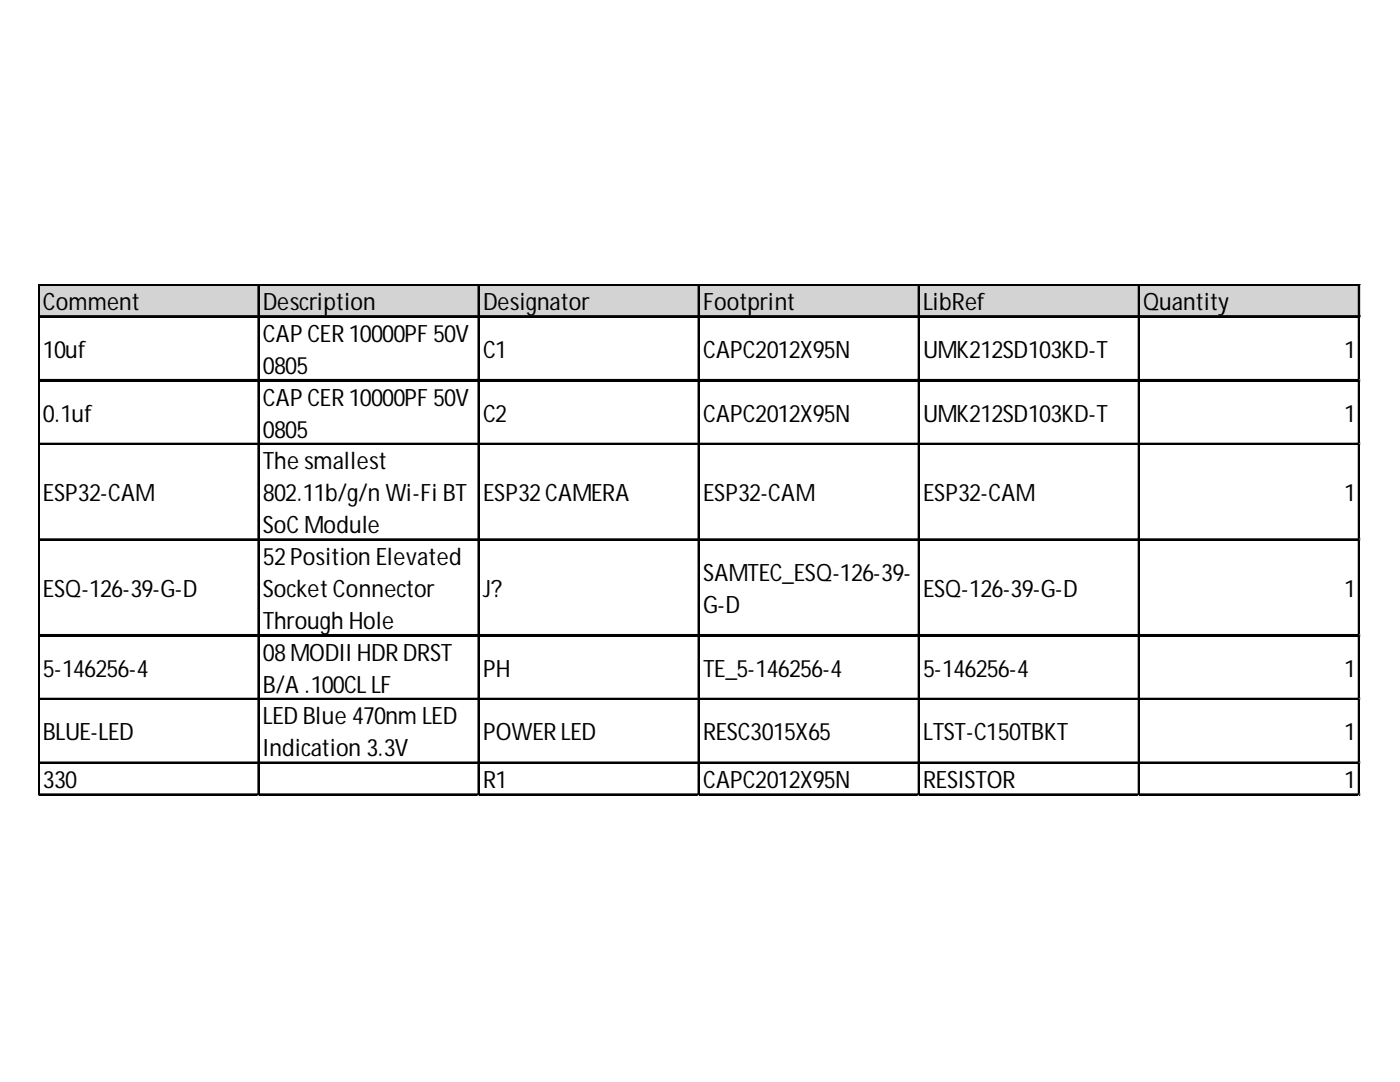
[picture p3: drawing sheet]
<svg xmlns="http://www.w3.org/2000/svg" width="279mm" height="216mm" viewBox="0 0 279 216" stroke-linecap="round" stroke-linejoin="round" font-family="sans-serif">
<defs><g id="words">
<g font-size="4.8">
<text x="8.6" y="61.9">Comment</text>
<text x="52.5" y="61.9">Description</text>
<text x="96.4" y="61.9">Designator</text>
<text x="140.3" y="61.9">Footprint</text>
<text x="184.2" y="61.9">LibRef</text>
<text x="228.2" y="61.9">Quantity</text>
<text x="8.6" y="71.4">10uf</text>
<text x="52.5" y="68.2">CAPCER10000PF 50V</text>
<text x="96.4" y="71.4">C1</text>
<text x="140.3" y="71.4">CAPC2012X95N</text>
<text x="184.2" y="71.4">UMK212SD103KD-T</text>
<text x="268.3" y="71.4">1</text>
<text x="52.5" y="74.6">0805</text>
<text x="52.5" y="80.9">CAPCER10000PF 50V</text>
<text x="8.6" y="84.1">0.1uf</text>
<text x="52.5" y="87.3">0805</text>
<text x="96.4" y="84.1">C2</text>
<text x="140.3" y="84.1">CAPC2012X95N</text>
<text x="184.2" y="84.1">UMK212SD103KD-T</text>
<text x="268.3" y="84.1">1</text>
<text x="52.5" y="93.7">The smallest</text>
<text x="8.6" y="100">ESP32-CAM</text>
<text x="52.5" y="100">802.11b/g/n Wi-Fi BT</text>
<text x="96.4" y="100">ESP32CAMERA</text>
<text x="140.3" y="100">ESP32-CAM</text>
<text x="184.2" y="100">ESP32-CAM</text>
<text x="268.3" y="100">1</text>
<text x="52.5" y="106.4">SoCModule</text>
<text x="52.5" y="112.8">52Position Elevated</text>
<text x="8.6" y="119.1">ESQ-126-39-G-D</text>
<text x="52.5" y="119.1">SocketConnector</text>
<text x="96.4" y="119.1">J?</text>
<text x="140.3" y="115.9">SAMTEC_ESQ-126-39-</text>
<text x="184.2" y="119.1">ESQ-126-39-G-D</text>
<text x="268.3" y="119.1">1</text>
<text x="52.5" y="125.5">Through Hole</text>
<text x="140.3" y="122.3">G-D</text>
<text x="52.5" y="131.8">08MODII HDRDRST</text>
<text x="8.6" y="135">5-146256-4</text>
<text x="96.4" y="135">PH</text>
<text x="140.3" y="135">TE_5-146256-4</text>
<text x="184.2" y="135">5-146256-4</text>
<text x="268.3" y="135">1</text>
<text x="52.5" y="138.2">B/A .100CLLF</text>
<text x="8.6" y="147.7">BLUE-LED</text>
<text x="52.5" y="144.6">LED Blue 470nm LED</text>
<text x="96.4" y="147.7">POWERLED</text>
<text x="140.3" y="147.7">RESC3015X65</text>
<text x="184.2" y="147.7">LTST-C150TBKT</text>
<text x="268.3" y="147.7">1</text>
<text x="52.5" y="150.9">Indication 3.3V</text>
<text x="8.6" y="157.3">330</text>
<text x="96.4" y="157.3">R1</text>
<text x="140.3" y="157.3">CAPC2012X95N</text>
<text x="184.2" y="157.3">RESISTOR</text>
<text x="268.3" y="157.3">1</text>
</g>
</g></defs>
<path d="M7.9 57h263.6v6.4h-263.6z" fill="#d3d3d3"/>
<g fill="none" stroke="#000" stroke-width=".32">
<path d="M7.6 56.7v102.1M7.8 56.7v102.1M7.9 56.7h263.5M7.9 56.8h263.5M51.5 57v101.8M51.7 57v101.8M95.4 57v101.8M95.6 57v101.8M139.4 57v101.8M139.5 57v101.8M183.3 57v101.8M183.4 57v101.8"/>
<path d="M227.2 57v101.8M227.4 57v101.8M271.1 57v101.8M271.3 57v101.8M7.9 63h263.5M7.9 63.2h263.5M7.9 75.8h263.5M7.9 75.9h263.5M7.9 88.5h263.5M7.9 88.6h263.5M7.9 107.6h263.5M7.9 107.7h263.5"/>
<path d="M7.9 126.7h263.5M7.9 126.8h263.5M7.9 139.4h263.5M7.9 139.5h263.5M7.9 152.1h263.5M7.9 152.3h263.5M7.9 158.5h263.5M7.9 158.6h263.5"/>
</g>
<path d="M7.6 158.8h.1" fill="none" stroke="#d4d4d4" stroke-width=".32"/>
<path d="M7.6 158.8h.3z" fill="#d4d4d4"/>
<path d="M51.5 158.8h.1" fill="none" stroke="#d4d4d4" stroke-width=".32"/>
<path d="M51.5 158.8h.3z" fill="#d4d4d4"/>
<path d="M95.4 158.8h.1" fill="none" stroke="#d4d4d4" stroke-width=".32"/>
<path d="M95.4 158.8h.4z" fill="#d4d4d4"/>
<path d="M139.4 158.8h.1" fill="none" stroke="#d4d4d4" stroke-width=".32"/>
<path d="M139.4 158.8h.3z" fill="#d4d4d4"/>
<path d="M183.3 158.8h.1" fill="none" stroke="#d4d4d4" stroke-width=".32"/>
<path d="M183.3 158.8h.3z" fill="#d4d4d4"/>
<path d="M227.2 158.8h.1" fill="none" stroke="#d4d4d4" stroke-width=".32"/>
<path d="M227.2 158.8h.3z" fill="#d4d4d4"/>
<path d="M271.1 158.8h.1" fill="none" stroke="#d4d4d4" stroke-width=".32"/>
<path d="M271.1 158.8h.3z" fill="#d4d4d4"/>
<path d="M271.4 75.8h.1" fill="none" stroke="#d4d4d4" stroke-width=".32"/>
<path d="M271.4 75.8l.1 .3z" fill="#d4d4d4"/>
<path d="M271.4 88.5h.1" fill="none" stroke="#d4d4d4" stroke-width=".32"/>
<path d="M271.4 88.5l.1 .3z" fill="#d4d4d4"/>
<path d="M271.4 107.6h.1" fill="none" stroke="#d4d4d4" stroke-width=".32"/>
<path d="M271.4 107.6l.1 .3z" fill="#d4d4d4"/>
<path d="M271.4 126.7h.1" fill="none" stroke="#d4d4d4" stroke-width=".32"/>
<path d="M271.4 126.7l.1 .3z" fill="#d4d4d4"/>
<path d="M271.4 139.4h.1" fill="none" stroke="#d4d4d4" stroke-width=".32"/>
<path d="M271.4 139.4l.1 .3z" fill="#d4d4d4"/>
<path d="M271.4 152.1h.1" fill="none" stroke="#d4d4d4" stroke-width=".32"/>
<path d="M271.4 152.1l.1 .3z" fill="#d4d4d4"/>
<path d="M271.4 158.5h.1" fill="none" stroke="#d4d4d4" stroke-width=".32"/>
<path d="M271.4 158.5l.1 .3z" fill="#d4d4d4"/>
<use href="#words"/>
</svg>
